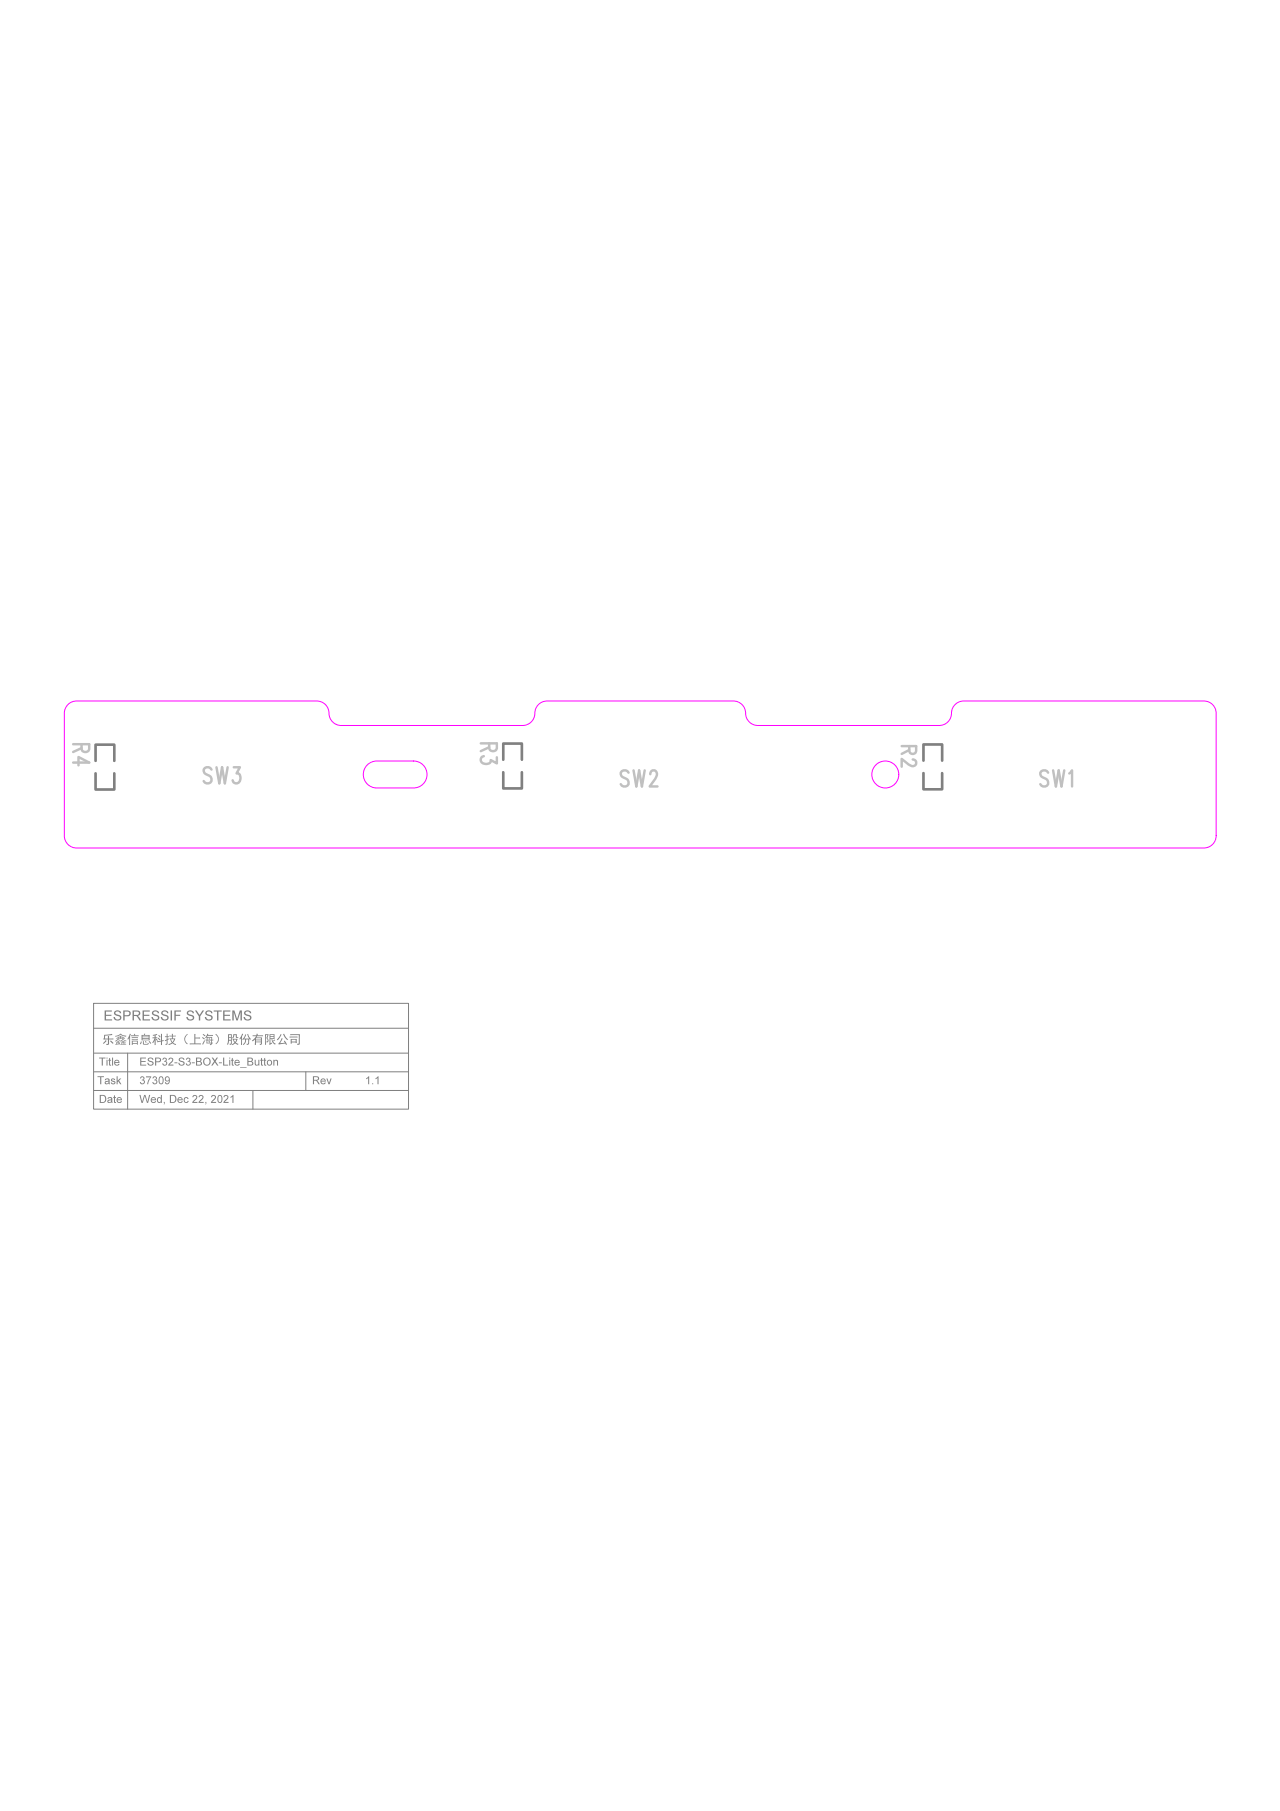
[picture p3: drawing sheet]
<svg xmlns="http://www.w3.org/2000/svg" width="210mm" height="297mm" viewBox="0 0 210 297" stroke-linecap="round" stroke-linejoin="round" font-family="sans-serif">
<defs><g id="words">
<g font-size="7.8" fill="#808080">
<text x="15.5" y="128.6">R4</text>
<text x="82.3" y="128.4">R3</text>
<text x="151.2" y="128.6">R2</text>
</g>
<g font-size="4" fill="#c0c0c0">
<text x="12" y="122.1" transform="rotate(90 12 122.1)">R4</text>
<text x="78.8" y="121.9" transform="rotate(90 78.8 121.9)">R3</text>
<text x="147.7" y="122.2" transform="rotate(90 147.7 122.2)">R2</text>
<text x="33.4" y="128.5">SW3</text>
<text x="101.8" y="129">SW2</text>
<text x="170.6" y="129">SW1</text>
</g>
<text font-size="1.6" fill="#808080" x="59.8" y="177.8">1.1</text>
</g></defs>
<g fill="none" stroke="#f0f" stroke-width=".16">
<path d="M11.1 115.6l.9-.6h.6h39.3a2.01 2.01 0 0 1 2.1 2 2.01 2.01 0 0 0 2 2h29.7a2.01 2.01 0 0 0 2-2 2.01 2.01 0 0 1 2-2h30.6a2.01 2.01 0 0 1 2 2 2.01 2.01 0 0 0 2 2h29.7a2.01 2.01 0 0 0 2-2 2.01 2.01 0 0 1 2-2h39.4a2.01 2.01 0 0 1 2 2v20.1a2.01 2.01 0 0 1-2 2h-184.8a2.01 2.01 0 0 1-2-2v-20.1v-.5zM60.2 125.5l1-.6 .6-.1h6a2.21 2.21 0 0 1 2.2 2.2 2.21 2.21 0 0 1-2.2 2.2h-6a2.21 2.21 0 0 1-2.1-1.3 2.21 2.21 0 0 1 .5-2.4z"/>
<circle cx="145.2" cy="127" r="2.21"/>
</g>
<path d="M15.3 164.6h51.7v17.3h-51.7zM15.3 168.7h51.7M15.4 175.8h51.6M15.4 178.9h51.6M15.4 172.7h51.6M20.9 172.7v9.2M41.5 178.9v3M50.1 175.8v3.1" fill="none" stroke="#808080" stroke-width=".16"/>
<g fill="#808080">
<path d="M16.4 179.6h.4a.66 .66 0 0 1 .6 .6 .66 .66 0 0 1-.6 .7h-.4zM16.5 179.7v1.1a.54 .54 0 0 0 .8-.6 .54 .54 0 0 0-.8-.5zM17.7 180a.45 .45 0 0 1 .6 0 .45 .45 0 0 1 .1 .6l.1 .3h-.2v-.1l-.4 .1a.32 .32 0 0 1-.3-.4 .32 .32 0 0 1 .5-.2h.1a.23 .23 0 0 0-.2-.2 .23 .23 0 0 0-.2 .1h-.2zM17.8 180.6a.24 .24 0 0 0 .3 .2 .24 .24 0 0 0 .1-.4zM18.7 179.7l.2-.1v.4h.1v.1h-.1v.6l.1 .2-.3-.1v-.7h-.1zM19.2 180.1a.45 .45 0 0 1 .6-.1 .45 .45 0 0 1 .2 .5h-.7a.3 .3 0 0 0 .2 .3 .3 .3 0 0 0 .3-.2h.2a.49 .49 0 0 1-.7 .2 .49 .49 0 0 1-.1-.7zM19.3 180.2v.1h.5l-.1-.2z"/>
<path d="M16 176.5h1v.2h-.4v1.1h-.2v-1.1h-.4zM17.3 176.9a.45 .45 0 0 1 .6 0 .45 .45 0 0 1 .1 .6v.3h-.1l-.1-.1-.3 .2a.32 .32 0 0 1-.3-.5 .32 .32 0 0 1 .5-.1l.1-.1a.23 .23 0 0 0-.2-.2 .23 .23 0 0 0-.3 .2h-.1zM17.3 177.5a.24 .24 0 0 0 .3 .2 .24 .24 0 0 0 .2-.3zM18.3 176.9h.5l.1 .2-.2 .1a.18 .18 0 0 0-.2-.2 .18 .18 0 0 0-.1 .2 .41 .41 0 0 1 .5 .5 .42 .42 0 0 1-.7-.2h.1a.2 .2 0 0 0 .2 .3 .2 .2 0 0 0 .2-.3 .38 .38 0 0 1-.4-.1 .38 .38 0 0 1 0-.5zM19.1 176.5h.2v.8l.4-.4h.2l-.4 .3 .4 .6h-.2l-.3-.4-.1 .4h-.2z"/>
<path d="M16.2 173.5h1.1v.1h-.4v1.2h-.2v-1.2h-.5zM17.5 173.5h.1v.1h-.1zM17.5 173.8h.1v1h-.1zM17.9 173.6l.2-.1v.3h.1v.2h-.1v.6l.1 .2-.3-.1v-.7h-.1zM18.4 173.5h.1v1.3h-.1zM18.8 173.9a.45 .45 0 0 1 .6 0 .45 .45 0 0 1 .2 .4h-.7a.3 .3 0 0 0 .2 .3 .3 .3 0 0 0 .3-.1h.2a.49 .49 0 0 1-.7 .2 .49 .49 0 0 1-.1-.8zM19 174l-.1 .2h.5l-.1-.2z"/>
<path d="M17.1 169.7l1.3-.1 .1 .2-1.2 .1-.1 .4h.5v-.4h.2v.4h.7v.2h-.7v.7l-.1 .2h-.3l-.1-.2h.3v-.7h-.7l-.1-.1zM17.3 170.6l.2 .1-.5 .5-.1-.1zM18 170.8l.2-.1 .4 .4-.1 .1zM19.2 170.1h.5v-.1l-.3-.1h.7l-.3 .1v.1h.6v.1h-.3h.2l-.1 .1h.3v.1h-1.4v-.1h.3l.1-.1h-.3zM19.9 170.8h.6h-.2v.2h.3h-.3v.3h.1v-.2l.3 .2h-1v-.1l.2 .1-.1-.2h.1l.1 .2h.1v-.3h-.3h.3zM18.9 169.9l.6-.1 .2-.3 .5 .3 .5 .1v.1l-.5-.1a.55 .55 0 0 0-.9 0l-.4 .1zM19.1 170.7h.5l-.2 .1v.1h.2v.1h-.2v.2l.2-.2 .1 .1v.2l-.8 .1v-.2h.2l-.1-.1 .3 .1v-.2h-.3v-.1h.3zM19.7 170.7l.4-.3 .6 .3v.1l-.5-.2-.4 .2zM18.8 170.7l.5-.3 .4 .2v.1l-.4-.2-.4 .3zM19.8 170.2v.1h.3v-.1zM19.5 170.2v.1h.2v-.1zM21.6 170.7h1v.6h-.1v-.1h-.7v.2h-.2zM21.3 169.6h.2l-.2 .3v1.5h-.1v-1.2l-.2 .3-.1-.1zM21.8 170.8v.3h.7v-.3zM21.5 169.8h1.2v.2h-1.2zM21.6 170.1h1v.1h-1zM21.6 170.4h1v.1h-1zM21.9 169.6h.2l.1 .2h-.2zM23.2 169.8h.4v-.3l.2 .1-.1 .2h.8v.8h-1.3zM23.4 170.8h.2v.4h.6v-.2l.2 .1-.1 .2h-.8zM23.4 169.9v.1h1v-.1zM23.4 170.4v.1h1v-.1zM23.4 170.1v.2h1v-.2zM24.4 170.9l.1-.1 .3 .3-.1 .1zM23.1 170.8l.2 .1-.2 .4-.2-.1zM23.8 170.8l.1-.1 .1 .3h-.1zM25 169.8l.7-.2 .1 .1-.3 .1v.3h.3v.2h-.3v1.1h-.1v-.8l-.3 .5-.1-.1 .4-.7h-.4v-.2h.4v-.3l-.3 .1zM26.4 169.6h.2v1.1l.2-.1v.1l-.2 .1v.6h-.2v-.6l-.6 .2-.1-.2 .7-.1zM25.9 170.3l.1-.1 .3 .3-.1 .1zM25.9 169.8l.1-.1 .3 .4-.1 .1zM25.7 170.4l.2 .2-.1 .1-.3-.2zM27.8 169.9h.4v-.3h.2l-.1 .3h.5v.1h-.5v.3h.4l-.3 .7 .5 .3-.1 .1-.5-.3-.6 .2-.1-.1 .6-.2-.4-.7h.4v-.3h-.4zM27.3 169.6h.2v.4h.2v.1h-.2v.3l.2-.1v.2l-.2 .1v.7l-.3 .1-.1-.2 .2-.1v-.4l-.2 .1-.1-.2 .3-.1v-.4h-.3v-.1h.3zM28.1 170.4l.2 .5 .2-.5zM30.7 169.6l.1 .1a.88 .88 0 0 0 0 1.5l-.1 .1a1.01 1.01 0 0 1 0-1.7zM31.9 169.6h.2l-.1 .6h.8v.1h-.8v.8h.9v.2h-1.8v-.2h.8zM34 169.5l.2 .1-.1 .2h.8v.1h-.9l-.1 .2h.9v.4h.2v.2h-.2l-.1 .3h.2v.1h-.2l-.1 .3-.2-.1 .2-.2h-.8l.1-.4h-.2v-.2h.2v-.4l-.1 .2-.2-.1zM34 170.7v.3h.6v-.3zM34 170.2v.3h.6l.1-.3zM33.5 170.6l.1 .1-.3 .6h-.1zM33.2 170.1l.4 .3-.1 .1-.4-.3zM33.3 169.6l.4 .2-.1 .2-.4-.3zM34.2 170.8l.1-.1 .1 .2-.1 .1zM34.2 170.3l.1-.1 .1 .2-.1 .1zM35.3 169.7l.1-.1a1.02 1.02 0 0 1 0 1.7l-.1-.1a.87 .87 0 0 0 0-1.5zM37.4 169.6h.6v1.7l-.3 .1-.1-.2h.2l.1-.5h-.3l-.2 .7-.2-.1 .2-.3zM38.1 170.4h.9l-.3 .6 .4 .2-.1 .2-.4-.3-.5 .3-.1-.1 .4-.3zM38.3 169.6h.5v.5h.3v.1h-.3l-.1-.4h-.3l-.2 .5-.1-.1 .1-.1zM37.6 170.2v.4h.3v-.4zM37.6 169.8v.3h.3v-.3zM38.3 170.5l.3 .4 .1-.4zM40.2 169.7h.2l-.3 .6h.8l-.4-.7h.2l.2 .4 .3 .4-.2 .2-.1-.2v.3a.51 .51 0 0 1-.4 .7l-.1-.2 .3-.1v-.6h-.3l-.2 .6-.3 .3-.1-.1 .3-.3 .1-.5h-.2v-.1l-.1 .2-.2-.1 .3-.4zM39.7 169.5l.2 .1-.2 .4v1.4h-.2v-1.1l-.1 .2-.1-.1zM41.4 169.8h.6l.1-.3 .2 .1-.1 .2h.9v.2h-.9l-.1 .2h.9l-.1 1.1-.3 .1v-.2h.2v-.2h-.8v.4h-.2v-.9l-.4 .3-.1-.1 .7-.7h-.6zM42 170.3v.2h.8v-.2zM42 170.6v.2h.8v-.2zM44.2 169.6h.8v.8h-.4l.1 .3 .3-.2 .1 .1-.3 .2 .4 .4-.1 .1-.4-.3-.2-.6h-.2v.7l.3-.1v.2l-.4 .2-.1-.2zM43.5 169.6h.6l-.2 .4a.41 .41 0 0 0 .1 .6l-.1 .4h-.2v-.2a.3 .3 0 0 0 .2-.2 .3 .3 0 0 0-.2-.3l.2-.5h-.3v1.6h-.1zM44.3 170.1v.2h.6v-.2zM44.3 169.8v.2h.6v-.2zM46.2 170.3h.2l-.5 .8 .8-.1-.2-.2 .2-.1 .4 .6-.2 .1-.1-.2-1.1 .1-.1-.1 .3-.4zM46.4 169.6h.2l.3 .6 .4 .3-.2 .1-.2-.2zM46 169.6l.2 .1-.7 .9-.1-.1zM47.7 170.4h1v.7l-.9-.1v.2h-.1zM47.6 169.6h1.6l-.1 1.7-.3 .1-.1-.2h.3v-.1v-1.3h-1.4zM47.8 170.5v.3h.7v-.3zM47.5 170h1.3v.2h-1.3z"/>
<path d="M17.2 165.7h1.1v.2h-.9v.5h.9v.2h-.9v.6h1v.2h-1.2zM18.8 165.9a.64 .64 0 0 1 .6-.2 .64 .64 0 0 1 .5 .5h-.3a.33 .33 0 0 0-.4-.3 .33 .33 0 0 0-.2 .4l.1 .1a.74 .74 0 0 1 .8 .6 .68 .68 0 0 1-.7 .4 .68 .68 0 0 1-.6-.6h.2a.4 .4 0 0 0 .4 .4 .4 .4 0 0 0 .4-.4l-.1-.1a.71 .71 0 0 1-.8-.6zM20.2 165.7h.6a.49 .49 0 0 1 .7 .5 .49 .49 0 0 1-.7 .5h-.4v.7h-.2zM20.4 165.9v.6h.4a.31 .31 0 0 0 .4-.3 .31 .31 0 0 0-.4-.3zM21.7 165.7h.7a.45 .45 0 0 1 .6 .4 .45 .45 0 0 1-.4 .5l.5 .8h-.2l-.2-.4a.54 .54 0 0 0-.7-.4v.8h-.3zM22 165.9v.6h.5l.2-.2v-.3zM23.4 165.7h1.2v.2h-1v.5h.9v.2h-.9v.6h1v.2h-1.2zM25 165.9a.64 .64 0 0 1 .6-.2 .64 .64 0 0 1 .5 .5h-.2a.33 .33 0 0 0-.4-.3 .33 .33 0 0 0-.3 .4l.1 .1a.74 .74 0 0 1 .8 .6 .68 .68 0 0 1-.7 .4 .68 .68 0 0 1-.6-.6h.3a.4 .4 0 0 0 .4 .4 .4 .4 0 0 0 .4-.4l-.2-.1a.71 .71 0 0 1-.8-.6zM26.5 165.9a.64 .64 0 0 1 .6-.2 .64 .64 0 0 1 .5 .5h-.2a.33 .33 0 0 0-.4-.3 .33 .33 0 0 0-.3 .4l.1 .1a.74 .74 0 0 1 .8 .6 .68 .68 0 0 1-.7 .4 .68 .68 0 0 1-.5-.6h.2a.4 .4 0 0 0 .4 .4 .4 .4 0 0 0 .4-.4l-.1-.1a.71 .71 0 0 1-.8-.6zM28 165.7h.2v1.7h-.2zM28.6 165.7h1.1v.2h-.9v.5h.8v.2h-.8v.8h-.2zM30.7 165.9a.64 .64 0 0 1 .6-.2 .64 .64 0 0 1 .5 .5h-.2a.33 .33 0 0 0-.4-.3 .33 .33 0 0 0-.3 .4l.1 .1a.74 .74 0 0 1 .8 .6 .68 .68 0 0 1-.7 .4 .68 .68 0 0 1-.5-.6h.2a.4 .4 0 0 0 .4 .4 .4 .4 0 0 0 .4-.4l-.2-.1a.71 .71 0 0 1-.8-.6zM32 165.7h.2l.5 .8 .5-.8h.3l-.7 1v.7h-.2v-.7zM33.8 165.8a.64 .64 0 0 1 1 .4h-.2a.33 .33 0 0 0-.4-.3 .33 .33 0 0 0-.2 .4v.1a.74 .74 0 0 1 .9 .6 .68 .68 0 0 1-.8 .4 .68 .68 0 0 1-.5-.6h.2a.4 .4 0 0 0 .4 .4 .4 .4 0 0 0 .4-.4l-.1-.1a.71 .71 0 0 1-.8-.6zM35 165.7h1.4v.2h-.6v1.5h-.2v-1.5h-.6zM36.6 165.7h1.2v.2h-1v.5h.9v.2h-.9v.6h1v.2h-1.2zM38.1 165.7h.3l.5 1.4 .4-1.4h.4v1.7h-.3v-1.4l-.4 1.4h-.2l-.5-1.4v1.4h-.2zM40.1 165.9a.64 .64 0 0 1 .6-.2 .64 .64 0 0 1 .5 .5h-.2a.33 .33 0 0 0-.4-.3 .33 .33 0 0 0-.3 .4l.1 .1a.74 .74 0 0 1 .8 .6 .68 .68 0 0 1-.7 .4 .68 .68 0 0 1-.6-.6h.3a.4 .4 0 0 0 .4 .4 .4 .4 0 0 0 .4-.4l-.2-.1a.71 .71 0 0 1-.8-.6z"/>
<path d="M22.9 179.6h.1l.3 1.1 .3-1.1h.2l.4 1.1 .2-1.1h.2l-.3 1.3h-.2l-.3-1.1-.4 1.1h-.2zM24.8 180.1a.45 .45 0 0 1 .6-.1 .45 .45 0 0 1 .2 .5h-.7a.3 .3 0 0 0 .2 .3 .3 .3 0 0 0 .3-.2h.2a.49 .49 0 0 1-.7 .2 .49 .49 0 0 1-.1-.7zM24.9 180.2v.1h.5l-.1-.2zM25.9 180l.2-.1 .3 .2v-.5h.1v1.3h-.1v-.1a.43 .43 0 0 1-.6 0 .43 .43 0 0 1 0-.6zM26 180.2a.32 .32 0 0 0-.1 .4 .32 .32 0 0 0 .4 .1v-.5l-.2-.1zM26.9 180.7h.1l-.1 .5zM27.9 179.6h.4a.66 .66 0 0 1 .6 .6 .66 .66 0 0 1-.6 .7h-.4zM28 179.7v1.1a.54 .54 0 0 0 .8-.6 .54 .54 0 0 0-.8-.5zM29.2 180.1a.45 .45 0 0 1 .5-.1 .45 .45 0 0 1 .3 .5h-.8a.3 .3 0 0 0 .3 .3 .3 .3 0 0 0 .3-.2h.2a.49 .49 0 0 1-.8 .2 .49 .49 0 0 1 0-.7zM29.3 180.2l-.1 .1h.6l-.2-.2zM30.2 180.1l.5-.1 .2 .2-.1 .1-.1-.2a.31 .31 0 0 0-.4 .3 .31 .31 0 0 0 .4 .3l.1-.1h.1a.44 .44 0 0 1-.6 .3 .44 .44 0 0 1-.1-.7zM31.7 179.7a.42 .42 0 0 1 .6 0 .42 .42 0 0 1-.2 .7l-.4 .3h.7v.2h-.9l.6-.8a.24 .24 0 0 0-.1-.4 .24 .24 0 0 0-.3 .3h-.2zM32.7 179.7a.42 .42 0 0 1 .6 0 .42 .42 0 0 1-.1 .7l-.4 .3h.6v.2h-.9l.6-.8a.24 .24 0 0 0 0-.4 .25 .25 0 0 0-.4 .3h-.1zM33.7 180.7h.1l-.1 .5zM34.7 179.7a.42 .42 0 0 1 .7 0 .42 .42 0 0 1-.2 .7l-.4 .3h.6v.2h-.8l.6-.8a.24 .24 0 0 0-.1-.4 .24 .24 0 0 0-.3 .3h-.2zM35.8 179.7a.46 .46 0 0 1 .6 0 .46 .46 0 0 1 .1 .6 .46 .46 0 0 1-.4 .6 .46 .46 0 0 1-.5-.6zM35.9 179.8l-.1 .2a.51 .51 0 0 0 .4 .8l.1-.3a.51 .51 0 0 0-.3-.7zM36.8 179.7a.42 .42 0 0 1 .6 0 .42 .42 0 0 1-.2 .7l-.4 .3h.7v.2h-.9l.6-.8a.24 .24 0 0 0-.1-.4 .24 .24 0 0 0-.3 .3h-.2zM37.8 179.9l.5-.3v1.3h-.2v-1l-.3 .2z"/>
<path d="M23.1 176.6a.34 .34 0 0 1 .5 0 .34 .34 0 0 1-.1 .5 .4 .4 0 0 1 .1 .7 .4 .4 0 0 1-.7-.3h.2a.26 .26 0 0 0 .3 .2 .26 .26 0 0 0 .2-.3 .26 .26 0 0 0-.4-.2l.1-.1a.21 .21 0 0 0 .2-.2 .21 .21 0 0 0-.2-.2 .21 .21 0 0 0-.2 .2h-.1zM23.9 176.5h.9l-.5 1.3h-.2l.1-.3 .4-.8h-.7zM25.1 176.6a.34 .34 0 0 1 .6 0 .34 .34 0 0 1-.1 .5 .4 .4 0 0 1 0 .7 .4 .4 0 0 1-.6-.3h.1a.26 .26 0 0 0 .4 .2 .26 .26 0 0 0 .1-.3 .26 .26 0 0 0-.3-.2v-.1a.21 .21 0 0 0 .3-.2 .21 .21 0 0 0-.2-.2 .21 .21 0 0 0-.2 .2h-.2zM26.2 176.6a.46 .46 0 0 1 .5 .1 .46 .46 0 0 1 .1 .5 .46 .46 0 0 1-.4 .7 .46 .46 0 0 1-.4-.7zM26.2 176.8v.1a.51 .51 0 0 0 .3 .8l.2-.2a.51 .51 0 0 0-.4-.8zM27.1 176.7a.46 .46 0 0 1 .6-.1 .46 .46 0 0 1 .2 .6 .45 .45 0 0 1-.3 .6 .45 .45 0 0 1-.6-.3h.2a.24 .24 0 0 0 .3 .2 .24 .24 0 0 0 .2-.2v-.3a.41 .41 0 0 1-.6 .1 .41 .41 0 0 1 0-.6zM27.1 177a.3 .3 0 0 0 .6 0 .3 .3 0 0 0-.6 0z"/>
<path d="M23 173.5h.9v.1h-.7v.4h.7v.2h-.7v.4h.8v.2h-1zM24.3 173.6a.51 .51 0 0 1 .5-.1 .51 .51 0 0 1 .4 .3h-.2a.27 .27 0 0 0-.3-.2 .27 .27 0 0 0-.2 .3v.1a.48 .48 0 0 1 .6 .1 .48 .48 0 0 1 0 .6 .57 .57 0 0 1-.9-.4h.1a.31 .31 0 0 0 .4 .4 .31 .31 0 0 0 .2-.4v-.1a.48 .48 0 0 1-.6-.6zM25.4 173.5h.5a.4 .4 0 0 1 .5 .3 .4 .4 0 0 1-.5 .4h-.3v.6h-.2zM25.6 173.6v.5h.3a.24 .24 0 0 0 .3-.3 .24 .24 0 0 0-.3-.2zM26.7 173.6a.34 .34 0 0 1 .6-.1 .34 .34 0 0 1-.1 .6 .4 .4 0 0 1 0 .7 .4 .4 0 0 1-.6-.4h.2a.26 .26 0 0 0 .3 .2 .26 .26 0 0 0 .2-.3 .26 .26 0 0 0-.4-.1v-.2a.21 .21 0 0 0 .3-.2 .21 .21 0 0 0-.2-.2 .21 .21 0 0 0-.2 .2h-.2zM27.7 173.6a.42 .42 0 0 1 .7 0 .42 .42 0 0 1-.2 .6l-.4 .4h.6v.2h-.8l.6-.8a.24 .24 0 0 0-.1-.4 .24 .24 0 0 0-.3 .2h-.2zM28.6 174.2h.5v.2h-.5zM29.4 173.6a.51 .51 0 0 1 .5-.1 .51 .51 0 0 1 .3 .3h-.1a.27 .27 0 0 0-.4-.2 .27 .27 0 0 0-.1 .3v.1a.48 .48 0 0 1 .5 .1 .48 .48 0 0 1 .1 .6 .57 .57 0 0 1-1-.4h.2a.31 .31 0 0 0 .4 .4 .31 .31 0 0 0 .2-.4v-.1a.48 .48 0 0 1-.6-.6zM30.6 173.6a.34 .34 0 0 1 .5-.1 .34 .34 0 0 1-.1 .6 .4 .4 0 0 1 .1 .7 .4 .4 0 0 1-.6-.4h.1a.26 .26 0 0 0 .3 .2 .26 .26 0 0 0 .2-.3 .26 .26 0 0 0-.3-.1v-.2a.21 .21 0 0 0 .3-.2 .21 .21 0 0 0-.2-.2 .21 .21 0 0 0-.3 .2h-.1zM31.4 174.2h.5v.2h-.5zM32.1 173.5h.5a.33 .33 0 0 1 .4 .2 .33 .33 0 0 1-.1 .4 .37 .37 0 0 1 .2 .5 .37 .37 0 0 1-.5 .2h-.5zM32.3 173.6v.4h.5l.1-.1-.1-.3zM32.3 174.2v.4l.6-.1v-.2l-.1-.1zM33.3 174.1a.65 .65 0 0 1 1.3 0 .65 .65 0 0 1-1.3 0zM33.6 173.7a.51 .51 0 0 0-.1 .8 .51 .51 0 0 0 .8 0 .51 .51 0 0 0 0-.8l-.4-.1zM34.7 173.5h.2l.3 .4 .3-.4h.2l-.4 .6 .5 .7h-.2l-.4-.6-.3 .6h-.3l.5-.7zM35.9 174.2h.5v.2h-.5zM36.6 173.5h.2v1.1h.6v.2h-.8zM37.6 173.5h.2v.1h-.2zM37.6 173.8h.2v1h-.2zM38 173.6l.2-.1v.3h.1v.2h-.1v.6l.2 .2-.4-.1v-.7h-.1zM38.6 173.9a.45 .45 0 0 1 .5 0 .45 .45 0 0 1 .2 .4h-.7a.3 .3 0 0 0 .2 .3 .3 .3 0 0 0 .4-.1h.1a.49 .49 0 0 1-.7 .2 .49 .49 0 0 1 0-.8zM38.7 174l-.1 .2h.6l-.2-.2zM39.4 175h1v.1h-1zM40.6 173.5h.5a.33 .33 0 0 1 .4 .2 .33 .33 0 0 1-.2 .4 .37 .37 0 0 1 .2 .5 .37 .37 0 0 1-.4 .2h-.5zM40.7 173.6v.4h.5l.1-.1-.1-.3zM40.7 174.2v.4l.6-.1 .1-.2-.2-.1zM41.8 173.8h.1v.6a.23 .23 0 0 0 .3 .3 .23 .23 0 0 0 .2-.4v-.5h.1v1h-.1v-.2a.32 .32 0 0 1-.4 .2 .32 .32 0 0 1-.2-.4zM42.8 173.6l.2-.1v.3h.1v.2h-.1v.6l.2 .2-.4-.1v-.7h-.1zM43.3 173.6l.2-.1v.3h.1v.2h-.1v.6l.2 .2-.4-.1v-.7h-.1zM43.8 174.3a.47 .47 0 0 1 .9 0 .47 .47 0 0 1-.9 0zM44 174a.31 .31 0 0 0 0 .5 .31 .31 0 0 0 .4-.1v-.4h-.2zM44.8 173.8h.2v.2a.33 .33 0 0 1 .4-.2 .33 .33 0 0 1 .2 .4v.6h-.2v-.7l-.2-.1-.2 .1v.7h-.2z"/>
<path d="M51.3 176.5h.6a.36 .36 0 0 1 .4 .3 .36 .36 0 0 1-.3 .4l.4 .6h-.2l-.1-.2a.43 .43 0 0 0-.6-.3v.5h-.2zM51.5 176.7v.4l.6-.1v-.3zM52.7 177a.45 .45 0 0 1 .5-.1 .45 .45 0 0 1 .2 .5h-.7a.3 .3 0 0 0 .2 .3 .3 .3 0 0 0 .4-.2l.1 .1a.49 .49 0 0 1-.7 .2 .49 .49 0 0 1 0-.8zM52.8 177.1l-.1 .2h.6l-.2-.3zM53.5 176.9h.2l.3 .8 .2-.8h.2l-.3 .9h-.2z"/>
</g>
<use href="#words"/>
</svg>
